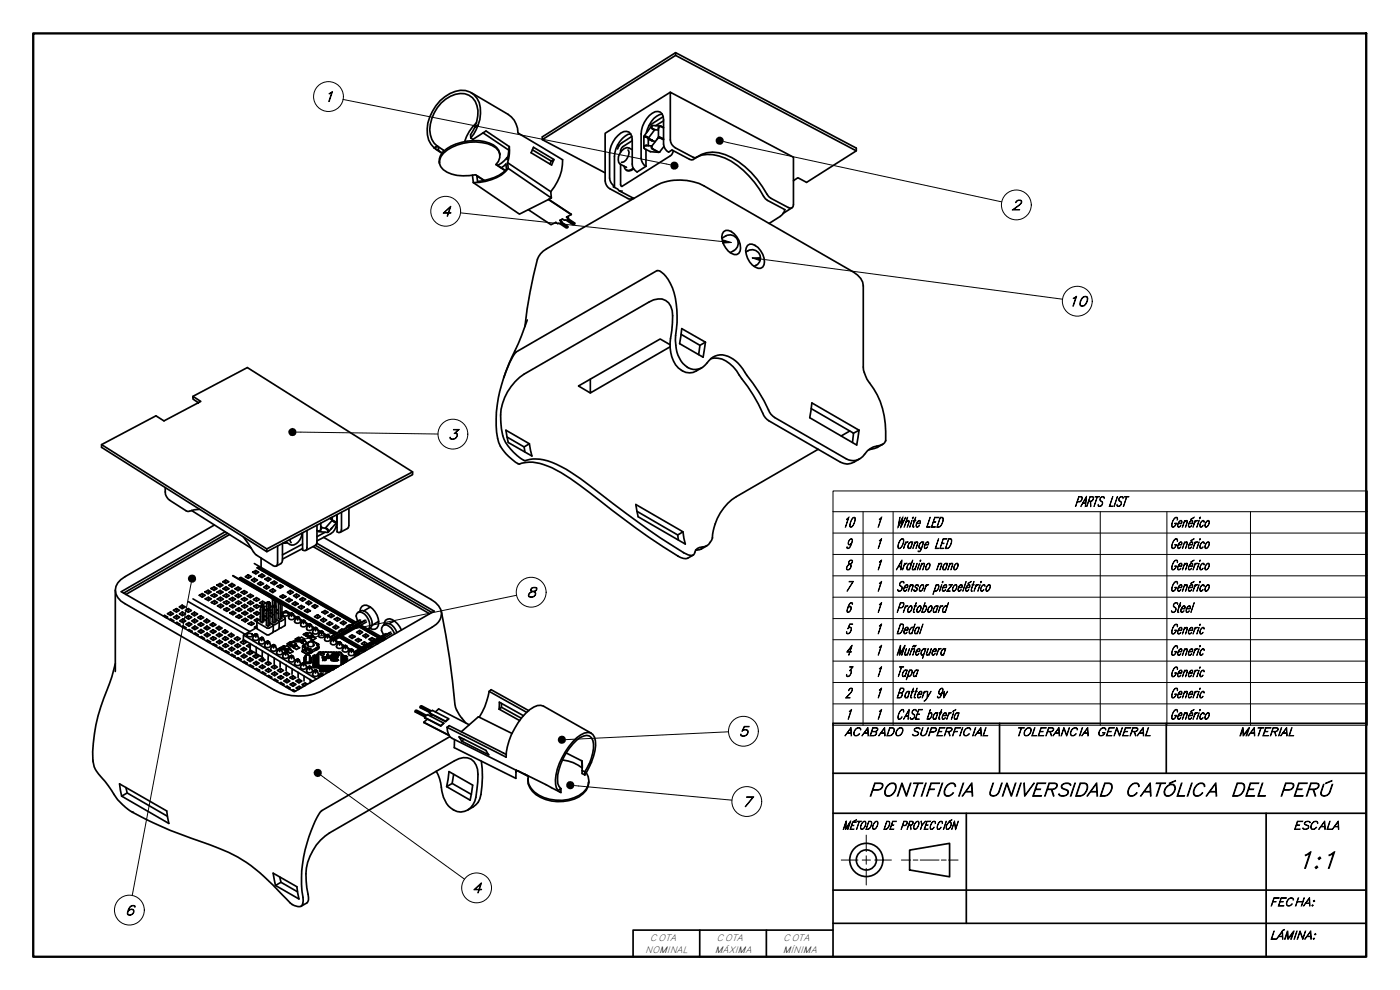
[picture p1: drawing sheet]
<svg xmlns="http://www.w3.org/2000/svg" width="420mm" height="297mm" viewBox="0 0 420 297" stroke-linecap="round" stroke-linejoin="round" font-family="sans-serif">
<defs><g id="words">
<text font-size="7" x="389.1" y="260.5">1:1</text>
<g font-size="5.6">
<text x="260.5" y="238.9">PONTIFICIA UNIVERSIDAD CATÓLICA</text>
<text x="369.3" y="238.9">DEL PERÚ</text>
</g>
<g font-size="4.2">
<text x="97.2" y="30.5">1</text>
<text x="132.4" y="64.9">4</text>
<text x="303.5" y="63">2</text>
<text x="320.5" y="91.9">10</text>
<text x="134.4" y="131.8">3</text>
<text x="322.5" y="151.9">PARTS LIST</text>
<text x="252.8" y="158.2">10</text>
<text x="262.6" y="158.2">1</text>
<text x="268.9" y="158.2">White LED</text>
<text x="351.1" y="158.2">Genérico</text>
<text x="253.6" y="164.6">9</text>
<text x="262.6" y="164.6">1</text>
<text x="268.9" y="164.6">Orange LED</text>
<text x="351.1" y="164.6">Genérico</text>
<text x="253.6" y="171">8</text>
<text x="262.6" y="171">1</text>
<text x="268.9" y="171">Arduino nano</text>
<text x="351.1" y="171">Genérico</text>
<text x="158" y="179.2">8</text>
<text x="253.6" y="177.4">7</text>
<text x="262.6" y="177.4">1</text>
<text x="268.9" y="177.4">Sensor piezoelétrico</text>
<text x="351.1" y="177.4">Genérico</text>
<text x="253.6" y="183.8">6</text>
<text x="262.6" y="183.8">1</text>
<text x="268.9" y="183.8">Protoboard</text>
<text x="351.1" y="183.8">Steel</text>
<text x="253.6" y="190.2">5</text>
<text x="262.6" y="190.2">1</text>
<text x="268.9" y="190.2">Dedal</text>
<text x="351.1" y="190.2">Generic</text>
<text x="253.6" y="196.6">4</text>
<text x="262.6" y="196.6">1</text>
<text x="268.9" y="196.6">Muñequera</text>
<text x="351.1" y="196.6">Generic</text>
<text x="253.6" y="203">3</text>
<text x="262.6" y="203">1</text>
<text x="268.9" y="203">Tapa</text>
<text x="351.1" y="203.1">Generic</text>
<text x="253.6" y="209.4">2</text>
<text x="262.6" y="209.4">1</text>
<text x="268.9" y="209.4">Battery 9v</text>
<text x="351.1" y="209.4">Generic</text>
<text x="253.6" y="215.8">1</text>
<text x="262.6" y="215.8">1</text>
<text x="268.9" y="215.8">CASE batería</text>
<text x="351.1" y="215.8">Genérico</text>
<text x="221.7" y="220.9">5</text>
<text x="222.7" y="242">7</text>
<text x="141.6" y="267.9">4</text>
<text x="37.4" y="274.6">6</text>
</g>
<g font-size="3.5">
<text x="253.5" y="220.8">ACABADO</text>
<text x="273.3" y="220.8">SUPERFICIAL</text>
<text x="304.8" y="220.8">TOLERANCIA</text>
<text x="329.1" y="220.8">GENERAL</text>
<text x="371.7" y="220.8">MATERIAL</text>
<text x="252.8" y="248.8">MÉTODO DE PROYECCIÓN</text>
<text x="388.1" y="248.8">ESCALA</text>
<text x="381.1" y="271.8">FECHA:</text>
<text x="381.1" y="281.8">LÁMINA:</text>
</g>
<g font-size="2.8">
<text x="193.6" y="285.9">NOMINAL</text>
<text x="195.1" y="282.2">COTA</text>
<text x="214.6" y="285.9">MÁXIMA</text>
<text x="215.1" y="282.2">COTA</text>
<text x="234.9" y="285.9">MÍNIMA</text>
<text x="235.1" y="282.2">COTA</text>
</g>
</g></defs>
<!-- layer: Visible (ISO) -->
<g fill="none" stroke="#000" stroke-width=".51">
<path d="M202.8 15.8v.8l54.2 28.7M202.8 16.6l-40 25.3M141.4 27.8l11.1 6.5a6.4 6.4 0 0 1 2.9 5.6l13.4 8a14.2 14.2 0 0 1-3.5 9.6M142.5 38.1l.9-.5zM142.5 38.2l-1.3 2.2 .1 1M142.5 38.1a7.9 7.9 0 0 0-.7-8.8 6.2 6.2 0 0 0-8.1 .5 11.7 11.7 0 0 0-4.5 10.6l.4 1.4 .7 1.2 1 .9M143 36.8a12.9 12.9 0 0 0-3.6 5.7M143.4 37.6l-1.2 2.6-.9 1.2M143.4 37.6a8.4 8.4 0 0 0-1.2-9.2 6.7 6.7 0 0 0-8.7 .6 12.4 12.4 0 0 0-4.8 13l.6 1.3 1 1.1M145 39.9l7.7 5.2M194.5 39.2l-.4 .3M195.5 37.8l-2.2 3"/>
<path d="M195.6 37.8l-.1 .4 .1 .3 .8 .5M196.4 38.8l-1.7 2.5-1.2-.4 .4 .2M198.2 37.8h-2.6v.3l.4 .6 1.6 .3M198.8 34.2a6.1 6.1 0 0 0-4.5 4.5l-.3 1.2M199.1 35l-4.4 2.8M199.1 38.3l-.7-.3-.7 .2-.1 2.9-.4 .7M199.1 38.3l-1-.5-.4 .2-.1 .7M199.1 36.2l-2.3 1.5M201.2 27.7l36.9 19.5-.1 14.8-.8 .5-.6-.2-5.9-3.3a27.3 27.3 0 0 0-13-12.6 9.3 9.3 0 0 0-9.1 1l-5.9-3a2.94 2.94 0 0 1-1.5-2.4zM201.2 27.7l-19.6 12.3v14.3a2.94 2.94 0 0 0 1.5 2.4l5.4 2.9 .6 .1 1-.2M130.3 44.4l1.3 .8M130.7 44.7l2 1.3"/>
<path d="M131.3 43.9l-1 .5M131.5 44l-.2-.1-1 .5M133.1 45.5v-.4l-1.6-1.1 .1 1.2 1.1 .7M133.1 45.1l.2 .2M141.3 41.4l.6 .4 4-2.5 6.9 4.7M141.8 52.6l.2 2.2M142 54.8l13.9 9.4 9.6-4.8M143.1 52.8h.2M143.1 52.8l2.2 1.4M148.9 49.3l2.8 1.9M150.1 46.4l-.1-.1a3.7 3.7 0 0 0-3.2-3.4 14.5 14.5 0 0 0-13.8 2.7 3.7 3.7 0 0 0-1.1 3.3M150.4 50.3l1.4-1.1 .2 1.6a14 14 0 0 1-8.7 3.7l-.2-1.7"/>
<path d="M151.6 51.2l-2.8-1.8a3.3 3.3 0 0 0-1.1-5.7 14.2 14.2 0 0 0-14.6 2.3 3.3 3.3 0 0 0 1.1 5.7 12.8 12.8 0 0 0 8.5 .7l2.7 1.8M152.1 47.3l-1.6 1.6-1.1 .7M152.1 47.3l.2 .1M152.3 48.8l13 8.7M152.3 48.8l.2 1.7M152.5 50.5a12.7 12.7 0 0 1-10.5 4.3M152.5 50.5l13 8.9-.2-1.9M152.7 45.1l-.5 2.8-.1-.6M152.8 44a11.8 11.8 0 0 1-.5 4.8M152.8 44l-.1 1.1M159.8 44.9l5.6 3.4M164.7 59.8l6.7 4.6-6.8-4.5"/>
<path d="M165.4 48.3l-.4 .9M166.2 47.9l-6.1-3.7-.7 1.6 6.1 3.7 .7-1.6-.8 .4M181.6 51.9l-18.8-10v-.8l40-25.3 54.2 28.6v.9l-14.9 9.4-2.6-1.4-1.4 .9M184.4 55.9l-.3 .2 1.3 .7M185.4 43.5l.4 .2M185.5 56.9l4.7 2.6M187.3 49.8l.2 .8 .5 .4 .6 .2 .7-.2 .8-.5M188.5 45a2.74 2.74 0 0 1-2 3.7M189.3 40.2a5.4 5.4 0 0 0-3.9 3.3l-.6 1.1-.4 2.3v9M189.6 40.9l-2.8 1.9a3.2 3.2 0 0 0-1.4 1.9M189.7 42.2l-2.8 1.8a1.86 1.86 0 0 0-.7 1.6M189.7 44.9a2.07 2.07 0 0 0-3.1 .4 2.78 2.78 0 0 0-.4 4l1.8 .9"/>
<path d="M190.2 50.7a1.7 1.7 0 0 1-2.2 .3M193.5 41l-.2-.2 1.4 .5M193.9 49.9l-2.7 1.7a2.7 2.7 0 0 1-1.5-2.4v-7.4a2.05 2.05 0 0 0-1-2.2 2.05 2.05 0 0 0-2.4 .3 8.2 8.2 0 0 0-3.4 6.3v7.3a3.1 3.1 0 0 0 1.5 2.4M193.9 44.8v5.1M194.2 43.7l-.8 .1-.1 .6M194.6 41.6l.9 .5M194.6 41.5l-1.4-.5v3.2M194.6 41.7l2.1 .8M194.6 41.5l1.2 .7M194.6 41.5v2.2M195.5 43.9l.1-.1 .1 .6 .3 .3 1.9 .9h-.4l-1.7-.8-.3-.6zM197.8 41.3l-.2-.2 1.5 .6"/>
<path d="M198.2 41.4l-.3-.2 1.2 .6M198.5 41.4v.2M199.1 41.9l-1.4-.6-2.1 2.5-2-.1-.3 .7a5.3 5.3 0 0 0 4.4 1.3M199.3 43.9l-1.4 1.7M202.1 45.2l-.3 .8-.6 .7-14.6 9.2-.4-.5v-6.1M209 47.2l-1.4 .8-5.9-3-1 .6a2.94 2.94 0 0 1-1.6-2.4v-7.3a2.01 2.01 0 0 0-.9-2.3 2.01 2.01 0 0 0-2.4 .4 8.2 8.2 0 0 0-3.4 6.2v7.3a3.1 3.1 0 0 0 1.5 2.4M209.2 47.1a10.9 10.9 0 0 1 10.3 1.3 30.4 30.4 0 0 1 10.2 11.2l5.9 3.3-.2 .1M158.6 62.9l6.8 4.5 1.4-.7 .6 .4 .3-.2 2.2 1.5h.4l.1-.3-2.1-1.4 .3-.2M168.4 66.6l2 1.3v.2M170.4 65.6l2.1 1.3v.3M170.6 65.5l-.4 .2 2.3 1.5-.2 .2h-.3l-2.3-1.4-.3 .1-.6-.4-.8 .5 .6 .3-.5-.5M171.4 64.4l-1.4 .7 .6 .4-.4-.4"/>
<path d="M217.2 69.5a2.29 2.29 0 0 1 3.1 .7 4.9 4.9 0 0 1 1.4 5.8 2.29 2.29 0 0 1-3.1-.6 5.9 5.9 0 0 1-1.8-5.2zM217.8 70.8a2.51 2.51 0 0 1 3.4 .9 2.51 2.51 0 0 1-.9 3.5l-1.2 .6M217.8 70.8l-1.1 .7M223.8 75.6a2.55 2.55 0 0 1 3.9 .2 2.55 2.55 0 0 1-.7 3.8M224.3 73.6a2.29 2.29 0 0 1 3.2 .7 4.9 4.9 0 0 1 1.4 5.8 2.29 2.29 0 0 1-3.2-.6 5.9 5.9 0 0 1-1.7-5.2zM226.9 79.6l-.6 .3M234.9 64.1h.1M235.5 63.3l-.6 .9-.8 .7-3.3 2.1M237.7 62.3l-2.6 1.7M157.5 98a117.9 117.9 0 0 1 4.2-21.1l1.3-1.5 1-.7 32.9-19a15.5 15.5 0 0 1 14.4 .1l44.9 25.8a5.1 5.1 0 0 1 2.9 4.2v24.4v.8l1.1 2.7a24.8 24.8 0 0 1 5.5 18.7 2.65 2.65 0 0 1-2.5 1.4 6 6 0 0 0-4.2 3.2 4.1 4.1 0 0 1-5.1 .7l-21.4-12.4a4.5 4.5 0 0 1-1.9-2.3 55.3 55.3 0 0 0-7.1-11.3 8.9 8.9 0 0 0-7.4-5.2 5.1 5.1 0 0 0-3.9 2.5 4.4 4.4 0 0 1-7.3 0 11.9 11.9 0 0 1-1.9-10.3 24.5 24.5 0 0 0-2.5-14.8l-1.3-1.7a2.29 2.29 0 0 0-2-1l-42.3 24.4a36.4 36.4 0 0 0-5.7 15.9l-.2 2.1a20.5 20.5 0 0 0 1.2 10.3 14.4 14.4 0 0 0 5.7 5.3 11 11 0 0 1 8.6 .7l1.2 .5a79.6 79.6 0 0 1 14.5 10 197.4 197.4 0 0 0 24.1 16.9l1.6 .3 2.1-1.1M158.2 96a98.8 98.8 0 0 1-5.5 13.3l-1.5 4M204.6 98.6l7.1 4.1-.7 4.5-7-4.1z"/>
<path d="M57.9 118.9l16.3-8.6 49.6 31.3-43.7 23.1-49.6-31.3M201.1 104.1l-23.9 13.8v-4.1M201.1 103.4l-3-1.7-24.5 14.1 3.6 2.1M204.4 100.3l5.7 3.3-.4 2.8M210.6 110.3a5 5 0 0 1-5.7 1 8.7 8.7 0 0 1-3.8-8.4l.1-1.3a30.2 30.2 0 0 0 .5-8.4 4 4 0 0 0-5.5-3.2l-38.9 22.3a16 16 0 0 0-6.8 16.4 12.9 12.9 0 0 0 6.7 9.4l.2 .1a13 13 0 0 1 11 1.8l5.9 3.7a312.2 312.2 0 0 0 31.6 22.5l.6 .3a1.26 1.26 0 0 0 2-.8 2.15 2.15 0 0 1 2.3-1.6 3.7 3.7 0 0 0 3.1-3.8 16 16 0 0 1 7.1-11.3l24.6-14.2M211.7 102.7l-1.6 .9M213.3 107.6a8 8 0 0 1 8.6 5 61.1 61.1 0 0 1 7.8 12.7l1 .9 21.5 12.5a3.9 3.9 0 0 0 4.1 0l1.7-1M59.6 120.8l-1.7-1.1v-.8l2.4 1.5-11.1 5.9-2.4-1.5-16.3 8.6v.8l49.6 31.3v-.8M152.1 131.1l5.2 3 1.6-1-7.1-4 .7 3.7 7.1 4-.7-3.7M157.3 134.1l.2 1.5M243.5 122.6l12.7 7.4-.4 2.8M243.6 120.9l14.2 8.2-.7 4.4-14.1-8.2z"/>
<path d="M255 129.3l-2.5 1.5M257.8 129.1l-1.6 .9M264.9 133.3a9.4 9.4 0 0 1-4.2 1.7M49.6 146.3a3.6 3.6 0 0 0 1.3 3.8l5.5 3.4 1.9-.5 1.6-.2M57.5 153.1l17.9 11.4M64.3 157.5l-26.8 15.5a4.6 4.6 0 0 0-2.7 5.2l1.5 2.1 1.2 .9 44.9 25.9a15.5 15.5 0 0 0 14.3 .1l33-19a4.3 4.3 0 0 0 1-7.4l-33.6-19.6M67.6 159.6l-31.2 17.9 51.9 30.1 42-24.2-35.2-20.4M92.1 159.2v5.6l-.8 .4-.5-.2v-5.1M95.1 157.6v5.1l-.4 .9M96.3 158.3l1.3 .2a1.15 1.15 0 0 1 .8 1.2l-2.8-.2M96.3 158.6a.64 .64 0 0 1-.8 .8l-.4-.2M96.3 157l-.2 2.1-.3 .3-.7-.3"/>
<path d="M96.3 158l.1 .3M96.3 158l.3 .4M96.3 158h.1M97.6 159.7l-2.5 1.3M97.7 158.4l.8 .5 .1 .4-.2 .4M98.3 158.9l.1 .4M99.1 155.5l.6 .4-.6-.3M99.3 155.4l.4 .3M99.6 156.2l1.4 .5-.2-.1M99.6 158.4l-.3 .4M100.6 156.5l.2 .1-1.2-.4-1.9 2.3M100.8 158.1l.4 .2"/>
<path d="M101 156.8a3.5 3.5 0 0 1-1.7 3.3l-4.2 2.2M101 156.6h.1M101 156.8l-2.4 2.8M101.1 154.5v2h-.5l-.9-.5v-.8M102.5 153.7v5.1l-.4 .9-.4 .1-.5-.2v-5.2M104.7 152.5l-.1 5.7-2.6 1.6M123.8 141.6v.8l-43.7 23.1M191.1 153.4l12.3 7.1 1.6-.9-14.2-8.2 .7 3.7 14.2 8.1-.7-3.6M34.6 177.1v24.4M57.9 179.7l17 9.8M59.8 178.6l.9-.5 .9 .5-.9 .6zM60.7 178.1v1.1"/>
<path d="M61.5 177.6l1-.5 .9 .5-.9 .6zM61.6 179.7l.9-.5 .9 .5-.9 .5zM62.5 177.1v1.1M62.5 179.2v1M63.3 176.6l1-.5 .9 .5-.9 .6zM63.4 178.7l.9-.5 .9 .5-.9 .5zM64.3 176.1v1.1M64.3 178.2v1M65.1 175.6l.9-.5 .9 .5-.9 .5zM65.2 177.7l.9-.5 .9 .5-.9 .5zM65.2 179.8l1-.6 .9 .6-.9 .5zM66 175.1v1"/>
<path d="M66.1 177.2v1M66.2 179.2v1.1M66.9 174.5l.9-.5 .9 .5-.9 .6zM66.9 176.6l.9-.5 1 .5-1 .6zM67 178.7l.9-.5 .9 .5-.9 .5zM67.8 174v1.1M67.8 176.1v1.1M67.9 178.2v1M68.3 160l-31.2 18M68.7 175.6l.9-.5 .9 .5-.9 .5zM68.8 177.7l.9-.5 .9 .5-.9 .5zM68.8 179.8l1-.6 .9 .6-.9 .5z"/>
<path d="M68.9 160.4l-31.1 18M69.6 175.1v1M69.7 177.2v1M69.8 179.2v1.1M69.8 172.8l12.1 7M69.9 172.7l12.1 7M70.5 176.6l.9-.5 1 .5-1 .6zM70.6 178.7l.9-.5 1 .5-1 .6zM71.4 176.1v1.1M71.5 178.2v1.1M72.4 177.7l.9-.5 .9 .5-.9 .6zM72.5 179.8l.8-.5 1 .5-1 .5z"/>
<path d="M73 161.1l3.5 5.1 6 3.7 .4-.1 .4-.9v-5.1M73.3 177.2v1.1M73.3 179.3v1M73.6 173l.9-.5 .9 .5-.9 .5zM74.2 178.8l.9-.5 1 .5-1 .5zM74.5 172.5v1M75.1 178.3v1M75.4 174l.9-.5 1 .5-1 .6zM75.8 171.7l1-.5 .9 .5-.9 .5zM76.1 179.9l.9-.6 .9 .6-.9 .5zM76.3 169.1l30.5 17.6M76.3 173.5v1.1"/>
<path d="M76.8 171.2v1M77 179.3v1.1M77.2 170.4l28.8 16.7-28.8-16.7 .3-.2 28.9 16.7M77.3 175.1l.9-.5 .9 .5-.9 .5zM77.7 172.8l.9-.6 .9 .6-.9 .5zM78.2 174.6v1M78.4 167.4v2.8M78.6 172.2v1.1M79.1 176.2l.9-.6 .9 .6-.9 .5zM79.5 173.8l1-.5 .8 .5-.8 .6zM80 175.6v1.1M80.5 173.3v1.1"/>
<path d="M80.9 177.2l1-.5 .8 .5-.8 .6zM81.3 174.9l1-.5 .9 .5-.9 .5zM81.9 176.7v1.1M82.2 179.6l-.4 .2 .6-.3 .5 .3-.5-.2M82.2 179.6h.2zM82.3 174.4v1M82.4 179.6v.5l-.6-.3-.1 4.7M83.2 175.9l.9-.5 .9 .5-.9 .6zM83.9 179l1-.5 .9 .5-.9 .5zM84.1 175.4v1.1M84.8 163.1l-.2 5.6-1.7 1.1M84.9 178.5v1"/>
<path d="M86.2 162.9h-1.2M86.2 177.7l.9-.5 1 .5-1 .5zM86.7 179.5v1.1M87.1 161.8l.3 1M87.1 177.2v1M88.1 178.7l.9-.5 .9 .5-.9 .6zM89 178.2v1.1M89.9 179.8l.9-.5 1 .5-1 .5zM90.6 160a3.7 3.7 0 0 1-3 3.6l-1.9-1.1M90.8 179.3v1M90.8 163.2l-6 3.3M90.8 164.6l-6 3.2"/>
<path d="M94 164l34.9 20.1M94.7 163.6l-2.9 1.5M94.7 163.6l34.9 20.2M203.4 160.5l.2 1.5M212.2 163.8a5.3 5.3 0 0 1-3 1.2l-.4 .1M34.6 199.1a89.8 89.8 0 0 1-4.4 13 45.7 45.7 0 0 0-2.3 16.4 10 10 0 0 0 3.7 6l1.8 2.5a18 18 0 0 0 8.5 7.8 127.6 127.6 0 0 0 21.3 8.7 45.7 45.7 0 0 1 20 13.4l3.9 4a3.3 3.3 0 0 0 3.5 .9 3.4 3.4 0 0 0 .3-2.6 39.6 39.6 0 0 1 5.2-25.5l.4-.4 38.5-22.3M49 184.8l.4-.2 .9 .6-.4 .2M49.4 184.6v.5M50.2 184.1l1-.5 .9 .5-.9 .5zM50.9 185.9l.3-.2 .9 .5-.3 .2M51.2 183.6v1M51.2 185.7v.4"/>
<path d="M52 183.1l1-.5 .8 .5-.8 .5zM52.1 185.2l.9-.6 .9 .6-.9 .5zM52.7 187l.4-.3 .9 .6-.4 .2M53 182.6v1M53 184.6v1.1M53.1 186.7v.5M53.8 182.1l.9-.5 .9 .5-.9 .5zM53.8 184.2l.9-.6 1 .6-1 .5zM53.9 186.3l1-.6 .9 .6-.9 .5zM54.5 188l.4-.2 .9 .5-.4 .3M54.7 181.6v1M54.7 183.6v1.1"/>
<path d="M54.9 185.7v1.1M54.9 187.8v.5M55.6 183.2l.9-.6 1 .6-1 .5zM55.7 185.2l.9-.5 .9 .5-.9 .6zM55.8 187.3l.9-.5 .9 .5-.9 .6zM56.4 189.1l.4-.2 .9 .5-.4 .2M56.5 180.5l17 9.8M56.5 182.6v1.1M56.6 184.7v1.1M56.7 186.8v1.1M56.8 188.9v.4M57.5 184.2l.9-.5 .9 .5-.9 .6z"/>
<path d="M57.5 186.3l.9-.5 1 .5-1 .6zM57.6 188.4l.9-.5 .9 .5-.9 .5zM58.2 190.2l.4-.3 .9 .6-.4 .2M58.4 183.7v1.1M58.4 185.8v1.1M58.5 187.9v1M58.6 189.9v.5M59.3 185.3l.9-.5 1 .5-1 .5zM59.4 187.4l.9-.5 .9 .5-.9 .5zM59.4 189.5l.9-.6 1 .6-1 .5zM60.1 191.2l.4-.2 .8 .6-.3 .2M60.2 184.8v1"/>
<path d="M60.3 186.9v1M60.3 188.9v1.1M60.5 191v.4M61.2 186.4l.8-.6 1 .6-1 .5zM61.2 188.5l.9-.6 1 .6-1 .5zM61.3 190.5l.9-.5 .9 .5-.9 .6zM61.9 192.3l.3-.2 1 .5-.4 .2M62 185.8v1.1M62.1 187.9v1.1M62.2 190v1.1M62.2 192.1v.4M63 187.4l.9-.5 .9 .5-.9 .5z"/>
<path d="M63.1 189.5l.8-.5 1 .5-1 .5zM63.1 191.6l.9-.5 1 .5-1 .5zM63.4 180.8l1-.6 .9 .6-.9 .5zM63.8 193.3l.3-.1 .9 .5-.4 .2M63.9 186.9v1M63.9 189v1M64 191.1v1M64.1 193.2v.3M64.4 180.2v1.1M64.8 188.5l.9-.6 1 .6-1 .5zM64.9 190.5l.9-.5 .9 .5-.9 .6zM65 192.6l.8-.5 1 .5-1 .6z"/>
<path d="M65.3 181.8l.9-.5 .9 .5-.9 .6zM65.5 194.4l.4-.2 1 .5-.4 .2M65.7 187.9v1.1M65.8 190v1.1M65.8 192.1v1.1M65.9 194.2v.4M66.2 181.3v1.1M66.7 189.5l.9-.5 .9 .5-.9 .5zM66.7 191.6l.9-.5 1 .5-1 .5zM66.8 193.7l.9-.5 .9 .5-.9 .5zM67.1 180.8l.9-.5 .9 .5-.9 .5zM67.1 182.9l1-.5 .9 .5-.9 .5z"/>
<path d="M67.4 195.4l.4-.2 .9 .6-.4 .2M67.6 189v1M67.6 191.1v1M67.7 193.2v1M67.8 195.2v.5M68 180.3v1M68.1 182.4v1M68.5 190.6l.9-.6 .9 .6-.9 .5zM68.6 192.7l.9-.6 .9 .6-.9 .5zM68.6 194.7l.9-.5 1 .5-1 .6zM68.9 181.8l.9-.5 .9 .5-.9 .6zM69 183.9l.9-.5 .9 .5-.9 .6z"/>
<path d="M69.2 196.5l.4-.2 .9 .5-.3 .3M69.4 190v1.1M69.5 192.1v1.1M69.5 194.2v1.1M69.6 196.3v.5M69.8 181.3v1.1M69.9 183.4v1.1M70.3 191.6l.9-.5 .9 .5-.9 .6zM70.4 193.7l.9-.5 1 .5-1 .6zM70.5 195.8l.9-.5 .9 .5-.9 .5zM70.7 180.8l.9-.5 .9 .5-.9 .5zM70.7 182.9l1-.5 .9 .5-.9 .5z"/>
<path d="M70.8 185l1-.5 .8 .5-.8 .5zM71.1 197.6l.3-.3 1 .6-.4 .2M71.2 191.1v1.1M71.3 193.2v1.1M71.4 195.3v1M71.4 197.3v.5M71.6 180.3v1M71.7 182.4v1M71.8 184.5v1M72.1 192.7l1-.5 .9 .5-.9 .6zM72.3 194.8l.9-.5 .8 .5-.8 .5zM72.3 196.9l.9-.6 1 .6-1 .5z"/>
<path d="M72.5 181.9l.9-.6 1 .6-1 .5zM72.6 184l.9-.6 .9 .6-.9 .5zM72.6 186l1-.5 .9 .5-.9 .6zM72.9 198.7l.4-.3 .9 .6-.3 .2M73.1 192.2v1.1M73.1 190.5l-.1 1.4 20.9 12.5M73.2 194.3v1M73.2 196.3v1.1M73.3 198.4v.5M73.4 181.3v1.1M73.5 183.4v1.1M73.6 185.5v1.1"/>
<path d="M74 195.9l1-.6 .9 .6-.9 .5zM74.2 197.9l.9-.5 .9 .5-.9 .6zM74.2 190.3a1.15 1.15 0 0 1 1.6 .2v.3a1.22 1.22 0 0 1-1.8-.2zM74.3 180.9l.9-.6 .9 .6-.9 .5zM74.4 182.9l.8-.5 1 .5-1 .6zM74.4 185l1-.5 .9 .5-.9 .6zM74.5 187.1l.9-.5 .9 .5-.9 .5zM74.7 199.7l.4-.2 1 .5-.4 .3M74.9 193.3v1M75 195.3v1.1M75.1 197.4v1.1M75.1 193.3l-1.1 .5 1.1 .4"/>
<path d="M75.1 193.1v1.8l1.8 1M75.1 199.5v.4M75.2 180.3v1.1M75.2 182.4v1.1M75.4 184.5v1.1M75.4 186.6v1M75.9 196.9l.9-.5 .9 .5-.9 .6zM76 199l.9-.5 .9 .5-.9 .6zM76.1 181.9l.9-.5 1 .5-1 .6zM76.2 184l.9-.5 .9 .5-.9 .6zM76.2 190.8l-.4 .8a1.05 1.05 0 0 0 1.9 0l-.4-.8M76.2 190.9v-.4l.6-.3 .5 .3v.4"/>
<path d="M76.6 190.3h.4zM76.6 190.3l-.4 .2 .2 .1M76.8 190.4v.4l-.2-.1M76.8 196.4v1.1M76.9 194.2v1.8l1.2 .8 .6 .2M76.9 190.7l-.1 .5M76.9 198.5v1.1M77 190.3l.3 .2-.2 .1M77 181.4v1.1M77.1 187.8l-.8 .4 .5 .3M77.1 188.3l-4 2.2 21.9 13.3M77.1 186.5l.1 2.2 3.2 1.8 1.6-.9v-2"/>
<path d="M77.1 183.5v1.1M77.2 185.6l-.9 .5 .8 .5M77.2 185.6l.7 .4M77.2 185.6v.8M77.7 198l1-.5 .9 .5-.9 .5zM77.9 180.9l.9-.5 1 .5-1 .6zM78 191.9a.83 .83 0 0 0-.2 1.1 1.11 1.11 0 0 0 1.6-.3l-.3-.8M78 191.9v-.3l.5-.4 .6 .4v.3M78.2 185v.2M78.2 182.9l-.2 .1 .2 .1M78.2 185.8l-1 .5v.4l2.9 1.7 .7 .1 1.1-.7 .1-.2-.1-.2M78.4 191.4h.3z"/>
<path d="M78.4 191.8l.1 .5M78.4 191.4l-.4 .2 .2 .1M78.5 191.5v.4l.2-.1M78.6 181.7l-.4 .2 .5-.3 .5 .3-.3-.2M78.6 181.7h.3zM78.7 197.5v1M78.7 181.7v.5l-.5-.3-.1 4.6 .6 .3 .5-.3v-4.6l-.5 .3v4.6M78.7 195.2v1.9l.4 .4M78.7 199.6v1M78.7 191.4l.4 .2-.2 .1M78.8 180.4v1.1M79.2 185.8l.7 .4"/>
<path d="M79.2 182.7l.6 .3-.6 .3M79.2 184.7l.4 .3M79.6 199.1l.9-.6 .9 .6-.9 .5zM79.8 193a.83 .83 0 0 0-.2 1.1 1.11 1.11 0 0 0 1.6-.3l-.3-.8M79.8 192.6l.2 .2M79.8 192.6v.4M79.9 183.9v.2M79.9 184.8l-.7 .4M80 181.8l-.2 .2 .2 .1M80 183l.5-.3 .6 .3-.1 4.6-.5 .3-.6-.3zM80.2 192.5l-.4 .1M80.2 192.8l.1 .5"/>
<path d="M80.3 192.6v-.3l.6 .3v.4M80.5 180.6l-.5 .2 .5-.2 .6 .3-.5-.3M80.5 180.6h.1zM80.5 182.7h.1zM80.5 182.7l-.5 .3 .5 .3v-.5M80.5 182.7v-1.5l.6-.3-.1 2.1M80.5 180.7v.5l-.5-.4-.1 4.7M80.5 192.5l-.2-.2-.5 .3M80.5 198.5v1.1M80.5 196.3v1.8M80.6 182.7l.5 .3-.6 .3v4.6M80.7 192.8l.2-.2-.4-.1-.2 .5 .2-.1"/>
<path d="M81 181.7l.5 .3-.5 .3M81 183.8l.4 .1M81 184.8l.7 .4M81 186.9l.9 .5M81.6 194l-.4 .9a1 1 0 0 0 1.8 0l-.3-.9M81.6 193.7l.2 .2M81.6 193.7v.4M81.7 182.9l-.2 .2h.2M81.7 183.7l-.7 .4M81.8 181.9l.6-.2 .5 .3-.1 4.5-.6 .4-.5-.4zM81.8 193.6l-.2 .1M82 193.9l.2 .1-.1 .4"/>
<path d="M82.2 181.7h.2zM82.2 181.7l-.4 .2 .6 .3v-.4M82.3 181.7l.1-1.6 .5-.3-.1 2.1M82.3 193.5h-.3l.2 .2M82.3 193.5l-.1-.1-.6 .3M82.3 193.5l.4 .2v.4M82.3 197.4v1.8M82.4 199.6v1M82.4 181.7l.5 .3M82.5 193.9l.2-.2-.4-.2v.5M82.8 185.9l.9 .5M82.8 183.8l.8 .3"/>
<path d="M82.9 182.7l.5 .4-.6 .3M82.9 182l-.5 .2-.2 4.7M82.9 180.2l.9 .6M82.9 180.3l.9 .5M83.4 194.8l.2 .1M83.6 180.9l.5-.3 .5 .3v4.6l-.5 .4-.6-.4zM83.6 184l-.2 .1M83.7 186.4v.3l-1.2 .7h-.6M83.8 194.6l-.4 .2M83.8 195l.1 .5M83.8 186.5v2.1a2.11 2.11 0 0 1-1.8 .9M83.9 194.7l-.1-.1 .1-.1 .6 .3 .3 1.1a1.05 1.05 0 0 1-1.8 0l.4-1.1"/>
<path d="M84 180.6h.3zM84 180.6l-.4 .3 .5 .3v-.5M84.1 198.5v1.7M84.1 194.6l-.2-.1-.5 .3M84.3 180.6l.3 .3-.5 .3v4.7M84.3 194.9l.2-.1-.4-.2-.2 .5 .2-.1M84.3 194.3l.8 .6M84.6 184.8l1 .7-1.2 .9h-.7M84.6 183.8h.2M84.6 183.9l1.2-.7 1.4 .9M84.6 181.3l15.7 9.1M84.6 181.2l15.8 9.2"/>
<path d="M84.9 184.1a1.22 1.22 0 0 1 1.7 .2 .89 .89 0 0 1-.9 .5 .89 .89 0 0 1-.8-.7zM84.9 194.5l1.5 .8v.2l-1.2-.6zM85.2 196.2a.83 .83 0 0 0-.2 1.1 1.11 1.11 0 0 0 1.6-.3l-.4-.8M85.2 195.9l.1 .1M85.2 195.9v.4M85.2 194.4l-.3 .1M85.2 194.2l.9 .5M85.3 193.9l-.2-.1-.9 .5M85.5 195.7l-.3 .2M85.5 196.1l.2 .5M85.6 185.5v2.1a2.28 2.28 0 0 1-1.8 .9M85.6 194l-.8 .1"/>
<path d="M85.7 195.8l-.2-.1 .2-.1 .5 .3v.4M85.8 180.1l.9-.6 .9 .6-.9 .5zM85.9 195.7l-.2-.1-.5 .3M85.9 199.6v1.6M86.1 196l.1-.1-.3-.2-.2 .5 .2-.1M86.1 195.4a.93 .93 0 0 0 .9 .6 .93 .93 0 0 0 .8-.6M86.2 193.2l.9 .5M86.5 195.2l-.1 .3M86.5 195.2l-.1 .1M86.7 194.9l-.2 .3M86.7 194.9l.7 .2M86.9 193.3l1.4 .9v.2l-1.2-.7z"/>
<path d="M86.9 194.3l-.8-.6-.9 .5v.4l1 .6 .8-.5-.1-.4-.8 .4 .1 .5M87 184.6a.76 .76 0 0 0-.2 1.1 1.06 1.06 0 0 0 1.6-.3l-.3-.8 .9 .6M87 197.3a.76 .76 0 0 0-.2 1.1 .9 .9 0 0 0 1 .2 .9 .9 0 0 0 .5-.9l-.2-.4M87 194.7l.2 .3M87 197l.2 .1M87 195.9v.1M87 197v.3M87.1 192.6v.1M87.1 193.3h-.2M87.2 193.2l.8 .5M87.2 195.1l.7 .3M87.2 194.8l-.1 .1"/>
<path d="M87.3 192.8l-.2-.2-.9 .6M87.4 184.1h.3zM87.4 184l.7 .3v.3M87.4 184.1l-.4 .2 .2 .1M87.4 196.8l-.4 .2M87.4 197.2l.1 .5M87.4 184l-.4 .3v.3M87.5 196.9v-.3l.6 .4v.3M87.5 183.9h.1M87.6 184.2l-.2 .3M87.6 192.9l-.8 .1M87.6 181.2l1-.6 .9 .6-.9 .5z"/>
<path d="M87.7 196.8l-.2-.2-.5 .4M87.7 184.5l-.2 .1v.4M87.7 184.1l.4 .2-.2 .1M87.9 197.1l.2-.1-.4-.2-.2 .5 .2-.1M88.1 194.4l.9 .5 .9-.5M88.1 194.3v.1M88.5 194.1l-.2 .3M88.5 194.1l-.2 .1M88.6 180.6v1.1M88.6 193.8l.7 .2M88.6 193.8l-.1 .3M88.8 185.3l.5-.3 .6 .3 .3 1.2a1.05 1.05 0 0 1-1.8 0z"/>
<path d="M88.8 198.4l-.4 .8a1.05 1.05 0 0 0 1.8 0l-.3-.7M88.8 198l.2 .2M88.8 198v.4M88.9 193.2l-.9-.6-.8 .6-.1 .3 1 .6 .9-.5-.1-.4-.9 .5 .1 .4M89 193.6l.2 .3M89 194.8v.1M89.2 185.2h.3zM89.2 185.5l.1 .5M89.2 197.9l-.4 .1M89.2 198.2l.1 .5M89.2 185.2l-.4 .1 .2 .2M89.2 193.7l-.2 .1"/>
<path d="M89.2 193.9l.7 .5M89.3 198l-.1-.1 .1-.2 .6 .3v.4M89.3 191.9l1.4 .9v.2l-1.2-.7zM89.3 185.3l.2 .3M89.5 182.2l.9-.5 .9 .5-.9 .5zM89.5 197.9l-.2-.2-.5 .3M89.5 185.2l.4 .1-.2 .2M89.6 191.9h-.3M89.7 198.2l.2-.2-.4-.1-.2 .5 .2-.2M89.7 191.7l.8 .5M89.8 191.4l-.3-.2-.9 .6 .9 .5M89.8 194.3l.1 .1"/>
<path d="M89.9 185.7l1 .5M89.9 198.4v.1M90.1 191.5l-.9 .1M90.4 181.7v1M90.6 192.9l.8 .5M90.6 186.7a.83 .83 0 0 0-.2 1.2 1.11 1.11 0 0 0 1.6-.3l-.4-.9 1 .6M90.6 199.4a.83 .83 0 0 0-.2 1.2 1.11 1.11 0 0 0 1.6-.3l-.4-.9M90.6 199.1l.1 .1M90.6 186.4v.4M90.6 199.1v.4M90.6 186.4l.1 .1M90.8 193.9l.7 .4v.5l.6 .3v-.5l.7 .5v1.1l-1.4-1-.6-.1z"/>
<path d="M90.8 193.9h.1M90.9 193.7l.3 .4h.4M90.9 198.9l-.3 .2M90.9 199.3l.2 .5M90.9 186.6l.2 .5M90.9 186.2l-.3 .2M90.9 192.7l-.2 .3M90.9 192.7l-.2 .1M91.1 195.2l-.5 .2 1.5 .9 .4-.2-.4 .2-1.5-.9M91.1 190.4l.9 .5M91.1 192.4l.7 .1M91.1 199.1l-.2-.2 .2-.1 .5 .3v.4"/>
<path d="M91.1 186.4l-.2-.2 .2-.1 .5 .3v.4M91.1 192.4l-.2 .3M91.2 193.6l-.3 .1 .9 .3-.3 .8 .6 .3v-.5M91.2 190.3l-.1 .1M91.2 194v.1M91.3 183.2l1-.5 .9 .5-.9 .6zM91.3 198.9l-.2-.1-.5 .3M91.3 186.2l-.2-.1-.5 .3M91.3 198.4v.4h2M91.3 197.8v.4h.3M91.3 197.3v.3h.3M91.3 197.2v.1"/>
<path d="M91.3 198.2h.1M91.3 198.7v.1M91.4 192.1l.2 .4M91.4 191.7l-.9-.5-.8 .5-.1 .4 1 .5 .8-.5v-.4l-.9 .5 .1 .4M91.4 193.9v.1M91.5 199.2l.1-.1-.3-.2-.2 .5 .2-.1M91.5 186.5l.1-.1-.3-.2-.2 .5h.2M91.6 198.4v.1M91.6 198.4v.3M91.6 197.6v-.8v2.3v-.4M91.6 197.6v.6M91.6 198.2v.2"/>
<path d="M91.6 198.4h-.3v.3h.3M91.6 197.8h-.3v.4h.3M91.6 196.8h.2M91.6 192.3l-.1 .1M91.7 197.2h-.4v.4h.3M91.7 197.8h-.1M91.7 198.4l-.1 .1M91.7 192.5l.6 .4M91.8 180.9l.8-.6 1 .6-1 .5zM91.8 190.5l1.4 .9v.2l-1.2-.7zM91.8 196.5l1.1 .1-.1 2.1-1-.1zM92.1 194.6h.4"/>
<path d="M92.1 194.6l.2-.2 .3 .1-.2 .1M92.1 190.4l-.3 .1M92.1 190.3l.9 .5M92.2 190l-.3-.1-.8 .5M92.3 182.7v1.1M92.3 193.7l.1-.8a1.07 1.07 0 0 1 1.7 .3v.6M92.3 193.2v.3a1.2 1.2 0 0 0 1.9 .1l-.1-.4M92.3 194.4v.1M92.3 193.3v.2M92.4 194.6l.3 .4 .5-.3M92.4 194.6l.3 .3 .5-.3M92.4 187.8a.83 .83 0 0 0-.3 1.2 1.11 1.11 0 0 0 1.7-.4l-.3-.8 .9 .6"/>
<path d="M92.4 187.5v.4M92.4 187.5l.2 .1M92.5 190.1l-.8 .1M92.6 180.3v1.1M92.7 194.9v.1M92.8 187.7l.1 .5M92.8 187.3l-.4 .2M92.9 187.4v-.2l.6 .3v.4M92.9 196.8l.1 2.3h-1.4M92.9 198.3h.1M93 191.5l.9 .6 .9-.6M93.1 198.4h.2v.4l-.3-.1"/>
<path d="M93.1 197.2h.2v.4h-.3l.3 .1M93.1 197.9h.1M93.1 187.3l-.2-.1-.5 .3M93.1 197.9h.2v.3h-.3M93.2 194.7v1.3M93.2 194.6v1.3M93.2 194.6v.1M93.2 197.9h.1M93.2 196l-.4 .2M93.2 194.8l-.4 .3M93.3 187.6l.2-.1-.4-.2-.2 .5h.2M93.3 198.2h-.3"/>
<path d="M93.3 191.3l-.1 .3M93.3 191.3l-.1 .1M93.3 197.6v.1M93.5 191l-.2 .3M93.6 191l.6 .1M93.6 181.9l.9-.5 .9 .5-.9 .6zM93.8 190.3l-.8-.5-.9 .5-.1 .4 1 .5 .9-.5-.1-.4-.8 .5v.4M93.9 190.7l.2 .4M93.9 191.9v.2M94 199.3l1.1 .1M94 199.2v.1M94 199.8l1.1 .1"/>
<path d="M94 199.7v.1M94 192.5h.1M94.1 192.3v.2M94.1 192.5l.1 .1M94.1 193.4l.1 .2M94.1 190.9l-.2 .1M94.2 188.9l-.4 .8a1 1 0 0 0 1.8 0l-.3-.7M94.2 191.1l.6 .4M94.2 188.6v.4M94.2 188.6l.2 .1M94.2 192.6l-.3-.1 .2-.2-.4-.2-2.5 1.4M94.2 192.6l.7 .3"/>
<path d="M94.4 185l.9-.5 .9 .5-.9 .5zM94.4 196.6v.4M94.4 196.6l-.4 .1v.3h1.1M94.4 197.2v.3M94.4 197.6v.3M94.4 198v.4M94.4 198.6v.3M94.4 199v.3M94.4 199.5v.3M94.4 199.9v.4M94.4 197.2l-.4 .2 1.1 .1M94.4 197.6l-.4 .1v.3h1.1"/>
<path d="M94.4 198l-.4 .4 1.1 .1M94.4 198.6l-.4 .2 1.1 .1M94.4 199.9l-.4 .1v.3h1.3l-.1-.3M94.4 199l-.4 .2M94.4 199.5l-.4 .2M94.4 188.5l-.2 .1M94.4 197.6h.1M94.4 196.6h.1M94.4 197.2h.1M94.4 198h.1M94.4 198.6h.1M94.4 199h.1"/>
<path d="M94.4 199.5h.1M94.4 199.9h.1M94.5 181.4v1.1M94.6 188.8l.1 .1v.4M94.7 191.5h.1M94.7 188.5l-.1-.1 .1-.1 .5 .3v.4M94.8 192.9l.2 .3h.6l-.5 .3 .1 1.3-.4 .2M94.8 192.9l.1 .1M94.9 188.4l-.2-.1-.5 .3M94.9 194.4l-.1 .7-1.3 .7M94.9 193h.1M94.9 194.9v-.5l-1.2 .7-.1 .7-.4 .1"/>
<path d="M94.9 193l.2 .1M95.1 188.7l.1-.1-.3-.2v.4M95.1 199.7l-.1 .2h-.6M95.1 199.2l-.1 .2-.6 .1M95.1 199.4v.2l-.7 .1h.7M95.1 199.4l.4-.1-.2 .3M95.1 198.7l-.1 .3h-.6M95.1 198.3v.2l-.7 .1M95.1 198.5l-.1 .2h-.6h.7M95.1 198.5l.4-.1-.2 .2M95.1 197.3v.2l-.7 .1M95.1 197.5l-.1 .3h-.6h.7"/>
<path d="M95.1 197.5l.4-.1-.3 .3M95.1 196.9l-.1 .2-.6 .1M95.2 194.8h.1M95.2 199.1l.3-.3-.5 .4h-.6h.7M95.2 198.2l.3-.3-1.1 .4h.7M95.2 196.8l.3-.3-.5 .3h-.6l.7 .1M95.2 196.7h.1M95.2 197.7h.1M95.2 198.1l.1 .1M95.2 199.1h.1M95.3 199.6l-.2 .1M95.3 199.1l-.2 .1"/>
<path d="M95.3 198.6l-.2 .1M95.3 198.2l-.2 .1M95.3 197.7l-.3 .3h-.6M95.3 197.2l-.2 .1M95.3 196.7l-.2 .2M95.3 197.2l.2-.2h-.3l-.1 .3h-.7h.7M95.3 184.5v1M95.3 189l.9 .5M95.3 199.6h.2M95.3 199.1h.2M95.3 198.6h.2M95.3 198.2h.2"/>
<path d="M95.3 197.7h.2M95.3 197.2h.2M95.3 196.7h.2M95.5 196.3l-.4 .1-.1 .2h-.6M95.5 196.1v.2M95.5 196.1v4v-.2M95.5 196.3v.2M95.5 196.6v.4M95.5 197.1v.3M95.5 197.5v.9M95.5 198.5v.3M95.5 198.9v.4"/>
<path d="M95.5 199.4v.4M95.6 193.4h.1M95.6 193.4l-.4 .1M95.6 193.2v.2M95.6 194.1v.2l.2-.1M95.6 199.6v.8l.4 .1M95.6 193.4v1.2l-.4 .3M95.6 193.4l-.4 .3M95.6 195.8l-.1 .3M95.8 199.7l-.1 .4h5.5M95.9 190l-.3 .8a1.05 1.05 0 0 0 1.8 0l-.4-.8 1 .5M95.9 195.7h.5"/>
<path d="M95.9 189.7v.3M95.9 189.7l.2 .1M96.1 196.3l.6-.4 .6 .4M96.1 189.5l-.2 .2M96.2 186l.9-.5 .9 .5-.9 .6zM96.3 196h.9l.1 .3-.6 .3-.6-.3zM96.3 189.9l.2 .5M96.5 189.6l-.2-.1 .2-.2 .5 .4v.3M96.6 183.7l.9-.5 1 .5-1 .5zM96.7 189.5l-.2-.2-.6 .4M96.8 195.7h.4M96.8 197l.2 .4 .3-.3v.4l-.1-.3-.2 .3-.2-.3v.3z"/>
<path d="M96.8 197l.2 .4 .3-.3v.4M96.8 197.2v.3M96.8 197v.1M96.9 189.8l.1-.1-.3-.2-.2 .5 .2-.1M97 198h.2l-.1-.1-.1 .1h.2M97.1 197.7l.2 .5h-.5zM97.1 197.7l.2 .5M97.1 197.7l-.3 .5M97.1 185.5v1.1M97.4 197.7l.3 .3 .2-.3-.2 .5zM97.4 197.7h.1M97.5 197.1h.4h-.4l.2 .2-.2 .2h.4h-.4z"/>
<path d="M97.5 197.7l.2 .4 .2-.4M97.5 197.1h.4M97.5 197.1l.2 .2M97.5 197.3l.4 .2M97.5 195.7h.5M97.5 183.2v1M97.8 191.1a.83 .83 0 0 0-.3 1.1 1.11 1.11 0 0 0 1.7-.3l-.3-.7M97.8 190.7l.1 .2M97.8 190.7v.4M98 197.2h.5l-.1-.1-.4 .2 .5 .1-.4 .1zM98 197.3l.4 .1M98 187.1l.9-.5 1 .5-1 .5z"/>
<path d="M98.1 190.5l-.3 .2M98.1 190.9l.2 .5M98.2 196.6h.4zM98.2 196.6l.2-.2 .2 .2M98.3 190.7l-.2-.2 .2-.1 .5 .3v.4M98.3 197.1l.2 .1M98.3 197.3l.2 .1M98.3 197.1l-.3 .1M98.4 196.3l.3 .3h-.7zM98.4 196.3l.3 .3M98.4 195.7h.4M98.4 196.3l-.3 .3"/>
<path d="M98.5 184.8l.9-.6 .9 .6-.9 .5zM98.5 190.5l-.2-.1-.5 .3M98.7 190.9l.1-.2-.3-.2-.2 .6 .2-.2M98.7 197.4h.2l-.1-.2-.1 .2h.2M98.8 197.1l.3 .4h-.5zM98.8 197.1l.3 .4M98.8 197.1l-.2 .4M98.9 186.6v1M98.9 191.2l-.1-.1 1 .5M99.1 195.7h.5M99.3 197.1h.3l-.1 .4h-.3l.4-.1zM99.3 197.1h.3"/>
<path d="M99.3 197.8l.2-.1v.5zM99.3 196.7h2.3zM99.3 196.7l.5-.4v.4l-.2-.2v.2zM99.4 184.2v1.1M99.4 197.7l.1 .5M99.4 197.7l-.1 .1M99.4 197.3l.2 .1M99.4 197.2l-.1 .1M99.6 192.1a.76 .76 0 0 0-.2 1.2 .9 .9 0 0 0 1 .2 .9 .9 0 0 0 .5-.9l-.3-.5 1 .6M99.6 196.6v.1M99.6 197.4l-.4 .1M99.6 191.8l.2 .1"/>
<path d="M99.6 191.8v.4M99.7 196.3l2-.1-1.6 .1v.4zM99.7 196.3h2M99.8 197.2l.3-.1-.3 .4h.4h-.4l.3-.2zM99.8 197.8l.4 .1-.3 .3h.3h-.4l.3-.3zM99.8 196.7v-.4l-.5 .4 2.3 .1M99.9 188.2l.9-.6 .9 .6-.9 .5zM99.9 198.2h.3M99.9 195.7l.5 .1M99.9 191.6l-.3 .2M99.9 192l.2 .5M100 197.1h.1"/>
<path d="M100 197.1l-.2 .1M100.1 191.8v-.3l.5 .3v.4M100.1 196.3v.4M100.1 197.7l.1 .2M100.1 197.7l-.3 .2M100.1 197.2h.1M100.1 197.2l-.3 .3h.4M100.1 196.3l.7 .1v.3h-.2v-.4v.4h-.2v-.4l-.1 .4h-.2zM100.1 196.3l.7 .1v.3M100.1 197.9l-.3 .3M100.3 191.6l-.2-.1-.5 .3M100.3 185.8l.9-.5 1 .5-1 .6z"/>
<path d="M100.3 191.6l6.3-3.6 .1 .5-6.1 3.4M100.3 196.4v.3M100.4 197.8l.4 .1-.3 .3h.3h-.5l.4-.3zM100.4 197.2h.2h-.2l.4 .3M100.4 197.4l.3 .1M100.4 197.3l.3 .2h-.3zM100.5 191.9l.1-.1-.3-.2-.2 .5 .2-.1M100.5 198.2h.3M100.5 197.3l-.2 .1M100.6 196.3v.4M100.6 197.1h.1M100.6 197.1l-.3 .1"/>
<path d="M100.6 197.7l.2 .2M100.6 197.7l-.2 .2M100.7 197.9l-.4 .3M100.7 197.2h.1M100.8 195.8h.4M100.8 187.6v1.1M100.9 196.3h.4l-.3 .2h.3l-.3 .1 .3 .1h-.4zM100.9 197.1l.4 .1-.3 .1v.3zM100.9 196.3l.4 .2M100.9 197.1h.3M101 197.9l.2-.2 .1 .2-.2-.1-.1 .2 .3-.1v.2a.23 .23 0 0 1-.3 .1 .23 .23 0 0 1 0-.3zM101 197.3v.2"/>
<path d="M101 197.2v.1h.3M101 197.2l.3 .1h-.3zM101 190.7l.2 .2M101 196.6l.3 .1M101 196.5l.3 .1M101 197.9h.3M101 198l.3 .1M101 190.7l.3 .2M101.2 189.9l-28.9-16.7-.4 .3 28.9 16.6M101.2 197.7l-.2 .3M101.2 197.8h.1M101.2 197.7l.1 .2"/>
<path d="M101.2 197.1l.1 .2M101.2 185.3v1.1M101.3 198v.1M101.3 193.2l-.3 .8a1.05 1.05 0 0 0 1.8 0l-.4-.8 1 .6M101.3 196.3l.4 .3-.1 .1h-.3zM101.3 196.3l.4 .3M101.3 192.9l.2 .1M101.3 192.9v.4M101.4 190.5l.3 .1M101.5 195.8h.5M101.7 192.7l-.4 .2M101.7 193.1l.2 .5"/>
<path d="M101.8 190.3l.2 .1M101.9 192.8l-.2-.1 .2-.1 .5 .3v.4M102.1 192.7l-.2-.1-.6 .3M102.2 186.9l.9-.5 .8 .5-.8 .5zM102.2 193l.2-.1-.3-.2-.2 .5 .1-.1M102.3 191l6 3.5M102.4 199.4v-3.6h-6.8l.2 3.9 6.1 .1M102.4 195.8l.2 3.6M102.5 196.3l.5 .4 .6 .1M102.5 196.6h.3l.1 .3 .7 .1h-.7M102.5 196.6l.2 .2M102.5 197l.5 .4 .6 .1-.7-.1"/>
<path d="M102.5 197.2l.2 .1M102.5 197.5l.5 .4h.6h-.7M102.5 197.6l.2 .2M102.5 198l.5 .4h.6h-.7M102.5 198.1l.2 .1M102.5 198.4l.9 .5h-.5M102.5 198.6l.2 .1M102.5 198.9h.3l.1 .3M102.5 199.1l.2 .1M102.5 197.3h.2M102.5 196.8h.2M102.5 197.8h.2"/>
<path d="M102.5 198.2h.2M102.5 198.7h.2M102.5 199.2h.3M102.6 188.7v.3M102.7 196.8l.2 .2M102.7 197.3l.3 .4h.6M102.7 197.8l.2 .1M102.7 198.2l.2 .2M102.7 198.7l.2 .2M102.7 197.3h.1M102.7 198.2h.1M102.7 198.7h.1"/>
<path d="M102.7 199.2h.1M102.7 190.8l5.9 3.4M102.7 196.8h.1M102.7 197.7v.1M102.9 197l.1 .2h.6M102.9 197.9v.2l.7 .1M102.9 198.4l.1 .2 .6 .1M102.9 198.9l.1 .2M102.9 188.9l-.3-.2-.9 .6 .3 .1M102.9 199.1h.2M103.1 186.4v1M103.2 194v.3a.83 .83 0 0 0-.3 1.1 1.11 1.11 0 0 0 1.7-.3l-.4-.8"/>
<path d="M103.2 194l.1 .1M103.5 193.8l-.3 .2M103.5 194.2l.2 .5M103.5 198.6h.1M103.5 198.2h.1M103.5 197.2h.1M103.5 196.8h.1M103.5 197.7h.1M103.6 196.8v.3M103.6 197.2v.3M103.6 197.7v.3M103.6 198.2v.3"/>
<path d="M103.6 198.7h.1M103.6 196.8h.3v.4h-1M103.6 197.2l.4 .3-1.1 .1M103.6 197.7l.4 .3-1.1 .1M103.6 198.2l.4 .2M103.6 198.6v.1M103.6 198.6l.1 .1M103.7 193.9l-.2-.1 .2-.1 .5 .3v.4M103.9 193.8l-.2-.1-.5 .3M104 198.5l-1.1 .1M104 198.4v.1M104.1 194.1l.1-.1-.3-.2-.2 .5 .2-.1"/>
<path d="M104.2 194.3l1 .6M104.5 187.9h.1M104.8 191l.9-.5 .9 .5-.9 .6zM104.9 187.4l-1 .5 .4 .2M104.9 187.4l.3 .2M104.9 187.4v.3M104.9 187.9l.2 .5M105 195.4a.83 .83 0 0 0-.3 1.1 1.11 1.11 0 0 0 1.7-.3l-.4-.8 1 .5M105 195.1l.2 .1M105 195.1v.3M105 187.9l.2 .5M105.3 194.9l-.3 .2"/>
<path d="M105.3 195.2l.2 .6M105.5 195v-.3l.5 .4v.3M105.7 194.9l-.2-.2-.5 .4M105.7 190.5v1.1M105.7 187.5l.2 .5-6.3 3.5M105.9 195.2l.1-.1-.3-.2-.2 .5 .2-.2M106.6 188l.1 .5M106.6 192.1l.9-.5 1 .5-1 .5zM106.7 188l.7-.4 .1 .5-.7 .4M106.7 196.5l-.3 .7M106.7 195.8l7.3-4.2 .3 .4-6.8 3.9M106.7 187.4l.2 .2"/>
<path d="M106.7 196.1l.2 .2M106.7 196.1v.4M107 189.7l.9-.5 .9 .5-.9 .5zM107.1 187.2l.2 .2M107.1 195.9l-.4 .2M107.1 196.3l.2 .3M107.3 196l-.2-.1 .2-.1 .5 .5M107.3 186.4l-.4-1.6 .2-.7a1.49 1.49 0 0 1 2.3 .2 4.5 4.5 0 0 1 1.5 4l-.4 .5M107.4 195.9l-.1-.1-.6 .3M107.4 183.8a1.79 1.79 0 0 1 2.8 .1 4.3 4.3 0 0 1 1.3 4.1l-1 .8M107.4 187.1l.3 .1M107.5 191.6v1"/>
<path d="M107.5 187l.1 .1M107.6 196.3l.2-.2-.4-.2-.1 .6 .1-.2M107.6 187.9l6 3.5M107.8 194.7l-5.9-3.5 6 3.5M107.9 186l-8.9 5.2M107.9 187.8l6 3.4M107.9 189.2v1M108 183.4a1.72 1.72 0 0 1 .9-1.7 1.72 1.72 0 0 1 2 .3 5.6 5.6 0 0 1 2.6 5.7 1.58 1.58 0 0 1-2.5 .8M108.2 186l-9 5.2M108.3 187.6l6 3.4M108.3 186.5l-2.4 1.4M108.5 193.2l.8-.6 1 .6-1 .5z"/>
<path d="M108.7 195.2l.5 .3M108.8 195.2l.5 .2M108.8 190.7l1-.5 .9 .5-.9 .6zM109.2 195l.5 .2M109.3 192.6v1.1M109.5 186.1l-9.4 5.4M109.5 194.7l.5 .4M109.8 190.2v1.1M109.8 186.1l-2.4 1.5M110 186.6l-2.5 1.4M110.4 194.2l.5 .3M110.7 191.8l.9-.5 .9 .5-.9 .5z"/>
<path d="M111.2 193.8v.6M111.2 182.1l-2 1.2M111.3 193.7l.5 .3M111.6 191.3v1M112.6 193l.6 .2M112.6 192l.2 .3M112.7 192l.1 .2M113.4 191.6l.1 .2M113.5 192.5v.6M113.5 192.4l.6 .3M113.7 191.7l-7 4.1M113.7 186.4l-2.1 1.2"/>
<path d="M114 191.6l.3 .4M114.1 191.6l.8-.5 .2 .5-.7 .4M114.5 191.9l.4 .3-.4-.3M114.8 191.7l.5 .3M115.1 187.6a1.96 1.96 0 0 1 3.1 .6l.9 1.6M115.2 187.6a1.81 1.81 0 0 1 1.2-1.9 1.81 1.81 0 0 1 2.1 .7l1.5 1.6 .5 1M115.2 191.5l.5 .3M115.5 191.3l.2 .5M115.9 190.1l-9.5 5.5 9.2-5.4M117 189.8l-3.3 1.9M117.3 189.7l-2.4 1.4M117.5 190.1l-2.4 1.5"/>
<path d="M118.4 186.3l-1.6 .8M118.4 190.2a3.6 3.6 0 0 0-3.1-2.7l-.7 .9-.1 .8 .6 1.3M132.5 183.4a277.6 277.6 0 0 1 4.2 28.9l1.2 2.2 1.9 2.4M76.6 200.8l.4-.2 .9 .5-.4 .2M77 200.6v.4M77.8 200.1l.9-.5 .9 .5-.9 .5zM78.4 201.9l.4-.3 1 .6-.4 .2M78.8 201.6v.4M79.6 201.2l1-.6 .9 .6-.9 .5zM80.3 202.9l.3-.2 .9 .5-.3 .2M80.6 200.6v1.1M80.6 202.7v.4"/>
<path d="M81.4 200.1l1-.5 .8 .5-.8 .5zM81.5 202.2l.9-.5 .9 .5-.9 .5zM82.1 203.9l.4-.1 .9 .5-.3 .2M82.4 201.7v1M82.5 203.8v.4M83.2 201.2l1-.6 .9 .6-.9 .5zM83.3 203.2l1-.5 .9 .5-.9 .6zM83.9 205l.4-.2 .9 .5-.4 .2M84.2 200.6v1.1M84.3 202.7v1.1M84.3 204.8v.4M85.1 202.2l.9-.5 .9 .5-.9 .5z"/>
<path d="M85.2 204.3l.9-.5 .9 .5-.9 .5zM85.8 206.1l.4-.2 .9 .5-.4 .2M86 201.7v1M86.1 203.8v1M86.2 205.9v.4M86.9 203.3l1-.6 .9 .6-.9 .5zM87 205.3l.9-.5 .9 .5-.9 .6zM87.6 207.1l.4-.2 .7 .5M87.7 200.6l-.1 1.7M87.9 202.7v1.1M87.9 204.8v1.1M88 206.9v.5"/>
<path d="M88.8 204.3l.9-.5 .9 .5-.9 .6zM89.5 201.7v1.6M89.7 203.8v1.1M89.8 205.9v.8M90.5 206.3l-.7-.4-1 .5 .8 .5M91.2 202.8v1.5M91.6 204.9v.8M92.3 205.3l-.7-.4-1 .5 .7 .5M92.4 200.2v.3a.83 .83 0 0 0-.3 1.2 1.11 1.11 0 0 0 1.7-.4l-.3-.8M92.4 200.2l.2 .1M92.8 200l-.4 .2M92.8 200.4l.1 .5"/>
<path d="M92.9 200.1v-.2l.6 .3-.1 .4M93.1 200l-.2-.1-.5 .3M93.1 203.9v.9M93.3 200.3l.2-.1-.6-.1v.4l.2-.1M94.2 201.6l-.4 .8a1 1 0 0 0 1.8 0l-.4-.8M94.2 201.3l.2 .1M94.2 201.3v.4M94.4 200.1h.6l.5-.3-.3 .4zM94.6 201.1l-.4 .2M94.6 201.5l.1 .1v.4M94.7 201.2l-.1-.1 .1-.1 .5 .3v.4M94.9 201.1l-.2-.1-.5 .3"/>
<path d="M95.1 201.4l.1-.1-.3-.2-.2 .5 .2-.1M95.2 200.2l-.1 .1M95.9 202.7l-.3 .7M95.9 200.8l.1 .7h.4l.1-.3M95.9 202.4l.2 .1M95.9 202.4v.3M96 200.2h.4M96 200.2v1v-.5M96 200.1v.6M96 200.6l-.1 .2M96 200.2h-.3l.1 .3M96 200.7l-.1 .1"/>
<path d="M96.1 202.2l-.2 .2M96.3 202.6l.2 .3M96.4 200.2v1M96.4 201.2h-.5M96.4 200.2l.4 .1M96.4 200.5h.4M96.4 201.2h.1M96.5 200.8v.4M96.5 202.2h-.2l.2-.2 .3 .3M96.7 202.2l-.2-.2-.6 .4M96.7 200.8l.1 .7h.4v-.3M96.8 202.5l.2-.1-.5-.2v.5l.1-.1"/>
<path d="M96.8 202.2l.2 .4M96.8 200.1v.6M96.8 200.7l-.1 .1M97.2 200.5v-.4h-.4v1.1v-.5M97.2 200.5v.7M97.2 201.2h-.5M97.2 200.3h.4M97.2 200.5h.4M97.2 201.2h.1M97.2 200.8v.4M97.5 200.8l.1 .7h.4v-.3M97.6 200.5v-.4h.4v.4"/>
<path d="M97.6 200.5v.7v-.5M97.6 200.1v.6M97.6 200.7l-.1 .1M98 200.3l.7-.2v.4M98 200.5v.7M98 201.2h-.5M98 200.5h.4M98 201.2h.1M98 200.8v.4M98.4 200.8v.7h.2M98.4 200.5v.7v-.5M98.4 200.2v.3"/>
<path d="M98.4 200.1v.6M98.4 200.7v.1M98.6 201.5h.1M98.7 200.5v.7M98.7 201.2h-.3M98.8 200.8h.1M98.7 200.3h.5M98.7 200.5h.5M98.7 201.2h.1M98.8 201.2v.3h-.2M98.8 200.8v.4M99.1 200.8v.5"/>
<path d="M99.2 200.3h.4M99.2 200.5v.7v-.5M99.2 200.3v.4M99.2 200.7l-.1 .1M99.3 200.1l-.1 .4M99.4 201.2h-.3M99.6 200.3v.2M99.6 200.5v.6M99.6 200.8h.1M99.6 200.3h.4M99.6 200.5h.4M99.6 200.8v.2"/>
<path d="M99.9 200.8v.1M100 200.3h.4M100 200.5v.2M100 200.3v.2M100 200.1v.6M100 200.7l-.1 .1M100.4 200.3v.2M100.4 200.3h.4M100.4 200.5h.1M100.4 200.5v.1M100.8 200.1v.2M101.2 200.1l-.4 .2"/>
<path d="M124.7 213.4l-.1 .2 3 1.5M126.1 212.1v.2l2.9 1.5M127.2 216.7l7.5 3.9M127.4 215.3l.3-.3-3-1.6v-.2l.3-.1 3.1 1.6 .2-.3 4.9 2.6M128.2 215.8l-.8-.4v-.1l4.9 2.6M128.9 213.9l.3-.2-3.1-1.6v-.2l.4-.1 3 1.5 .3-.1 4.8 2.6-.9 .7-4-2.1-.5 .5M129.7 214.5l-.8-.4v-.2l4.8 2.6M130.7 213.6l.9-.9 9.2 4.8M132.3 217.7l.9-.7-.9 .9-4-2.1-1.1 .9 7.6 4M134.2 218.2a3.7 3.7 0 0 0 1.5 3.3l32.4 16.2M134.2 218.2l.6-.5 17.1 8.7M134.2 218.2l17.7 9a20.2 20.2 0 0 1 8.3-15.1l1.1-.4 1-.1 .8 .3 14.4 8.1"/>
<path d="M134.6 215.6l-.9 .8M138.4 219.6l5.2-4.5 10.1 5M146.8 207.4a22.4 22.4 0 0 1-3 7.8M146.8 207.4l11.3 6.3M146.8 207.4l.6-.5 11.3 6.3M149.8 212.8l.7-.6 6 3.3M149.8 212.8l.1-2.1 7.2 4M149.8 212.8l6.2 3.4M150.5 211.1v1.1M35.9 235.2l14.1 8.1 .7 3.8-14.2-8.2zM36.5 238.9l1.7-1 12 7M37.8 236.3l.4 1.6"/>
<path d="M130.9 231.4a19.9 19.9 0 0 1 1.9 6.9 6.2 6.2 0 0 0 5.5 5.3 4.9 4.9 0 0 0 4.5-4.3 30.5 30.5 0 0 0 .5-8.5 3.9 3.9 0 0 0-5.6-3.2l-38.8 22.3a15.8 15.8 0 0 0-6.8 16.5 5.1 5.1 0 0 1 0 4.5l-1.7 1M134.7 231.5l7.2 4.1-.8 4.5-7.1-4.1zM135.7 235.1l-1.7 .9M136.1 232.3l-.4 2.8 5.8 3.3M136.4 221.9l-.1 2.4 18.5 9.2 .1-2.4M139.3 221.8l-.7 .6 8.1 4.1-.8-1.3-8.2-4.2 .9 1.4M144.5 228.4a30.8 30.8 0 0 1-.5 11.2 6.2 6.2 0 0 1-3.7 3.5M154.9 231.1l-.1 .3M155 231.2l-.2 .6M155.4 231.3l3.1 1.6M157.4 232.2l1.1 .6M158.4 233.6a5.8 5.8 0 0 0 3.8 5.7 12.3 12.3 0 0 0 12.7-1.1l1-1 .6-1.2 .2-1.1"/>
<path d="M168.3 236.6v1.2l-.8-.6M168.3 236.6l-.8 .6M168.8 228a11.2 11.2 0 0 1 6 2.4M169.9 225.9l4.8 2.4v2.9M174.6 228.2l.2 2.2M174.7 231.2v.9l.8 .4M174.7 231.2l.8 .4M175.5 231.6v.9M176 231.8a4.7 4.7 0 0 1-2.3 6.9 12.6 12.6 0 0 1-13.4-1.1 4.7 4.7 0 0 1-1.7-4.8M176.7 234.8v.1M176.7 234.5v.3M176.8 229.3a12.3 12.3 0 0 0 1.1-7.1 1.91 1.91 0 0 0-2.7-1.4 10.7 10.7 0 0 0-5.3 5.2 15.2 15.2 0 0 0-2.5 9.1l.9 1.5"/>
<path d="M177.5 228.7l-.8 .6-1.2 2.3M177.5 228.7l-2 3.8M177.5 228.7a11.6 11.6 0 0 0 .9-7.5 2.16 2.16 0 0 0-3-1.3 16.1 16.1 0 0 0-7.5 9.1 12.2 12.2 0 0 0-.9 7.5l.5 .7M82 262l7.1 4.1 .6 3.6-7-4zM82.7 265.7l1.6-1 5 2.9M83.9 263.1l.4 1.6"/>
<circle cx="100.6" cy="197.3" r=".24"/>
<circle cx="101.1" cy="198.1" r=".12"/>
</g>
<g fill="#000">
<circle cx="185.9" cy="57.3" r=".25"/>
<circle cx="186.4" cy="57.3" r=".25"/>
<circle cx="195.5" cy="42.1" r=".25"/>
<circle cx="71.9" cy="173.5" r=".25"/>
<circle cx="82.4" cy="179.5" r=".25"/>
<circle cx="76.8" cy="190.2" r=".25"/>
<circle cx="78.5" cy="191.2" r=".25"/>
<circle cx="78.7" cy="181.6" r=".25"/>
<circle cx="79.9" cy="185.5" r=".25"/>
<circle cx="80.5" cy="180.6" r=".25"/>
<circle cx="80.5" cy="182.7" r=".25"/>
<circle cx="81.7" cy="184.5" r=".25"/>
<circle cx="82.4" cy="181.7" r=".25"/>
<circle cx="84.1" cy="180.6" r=".25"/>
<circle cx="85.1" cy="193.8" r=".25"/>
<circle cx="86.1" cy="195.4" r=".25"/>
<circle cx="86.4" cy="195.5" r=".25"/>
<circle cx="89.3" cy="185" r=".25"/>
<circle cx="89.5" cy="191.2" r=".25"/>
<circle cx="90.6" cy="192.9" r=".25"/>
<circle cx="90.6" cy="195.4" r=".25"/>
<circle cx="90.7" cy="193" r=".25"/>
<circle cx="91.2" cy="193.6" r=".25"/>
<circle cx="91.3" cy="197.6" r=".25"/>
<circle cx="91.3" cy="198.4" r=".25"/>
<circle cx="91.4" cy="193.3" r=".25"/>
<circle cx="91.5" cy="194.3" r=".25"/>
<circle cx="91.6" cy="197.3" r=".25"/>
<circle cx="91.6" cy="197.9" r=".25"/>
<circle cx="91.9" cy="189.9" r=".25"/>
<circle cx="92.3" cy="192.9" r=".25"/>
<circle cx="93" cy="191.5" r=".25"/>
<circle cx="93.2" cy="197.3" r=".25"/>
<circle cx="93.2" cy="198.5" r=".25"/>
<circle cx="93.2" cy="191.6" r=".25"/>
<circle cx="93.3" cy="198.8" r=".25"/>
<circle cx="93.5" cy="195.8" r=".25"/>
<circle cx="94" cy="196.8" r=".25"/>
<circle cx="94" cy="197.3" r=".25"/>
<circle cx="94" cy="198.3" r=".25"/>
<circle cx="94" cy="199.7" r=".25"/>
<circle cx="94" cy="197.8" r=".25"/>
<circle cx="94" cy="198.7" r=".25"/>
<circle cx="94.4" cy="196.6" r=".25"/>
<circle cx="94.4" cy="198" r=".25"/>
<circle cx="94.4" cy="198.6" r=".25"/>
<circle cx="94.4" cy="199" r=".25"/>
<circle cx="94.4" cy="197.2" r=".25"/>
<circle cx="94.4" cy="197.6" r=".25"/>
<circle cx="94.4" cy="199.5" r=".25"/>
<circle cx="94.4" cy="199.9" r=".25"/>
<circle cx="96.8" cy="197.1" r=".25"/>
<circle cx="97" cy="198" r=".25"/>
<circle cx="97.5" cy="197.1" r=".25"/>
<circle cx="97.9" cy="197.5" r=".25"/>
<circle cx="98.7" cy="197.4" r=".25"/>
<circle cx="99.6" cy="197.1" r=".25"/>
<circle cx="99.6" cy="197.4" r=".25"/>
<circle cx="99.8" cy="197.2" r=".25"/>
<circle cx="99.9" cy="197.9" r=".25"/>
<circle cx="100.2" cy="198.2" r=".25"/>
<circle cx="100.2" cy="197.5" r=".25"/>
<circle cx="100.3" cy="196.4" r=".25"/>
<circle cx="100.5" cy="197.9" r=".25"/>
<circle cx="100.8" cy="198.2" r=".25"/>
<circle cx="101" cy="196.5" r=".25"/>
<circle cx="101" cy="196.6" r=".25"/>
<circle cx="101.3" cy="198.1" r=".25"/>
<circle cx="103.6" cy="198.2" r=".25"/>
<circle cx="103.6" cy="197.2" r=".25"/>
<circle cx="103.6" cy="197.7" r=".25"/>
<circle cx="103.6" cy="196.8" r=".25"/>
<circle cx="104" cy="197" r=".25"/>
<circle cx="104" cy="197.5" r=".25"/>
<circle cx="104" cy="198" r=".25"/>
<circle cx="112.3" cy="192.1" r=".25"/>
<circle cx="94" cy="200.1" r=".25"/>
<circle cx="95.4" cy="200.3" r=".25"/>
<circle cx="95.9" cy="200.8" r=".25"/>
<circle cx="96.5" cy="201.4" r=".25"/>
<circle cx="96.7" cy="200.8" r=".25"/>
<circle cx="97.2" cy="201.4" r=".25"/>
<circle cx="97.5" cy="200.8" r=".25"/>
<circle cx="98" cy="201.4" r=".25"/>
<circle cx="98.4" cy="200.8" r=".25"/>
<circle cx="98.8" cy="201.4" r=".25"/>
<circle cx="99.1" cy="200.8" r=".25"/>
<circle cx="99.9" cy="200.8" r=".25"/>
<circle cx="101.2" cy="200.1" r=".25"/>
<circle cx="39.8" cy="243.7" r=".25"/>
</g>
<g fill="none" stroke="#000" stroke-width=".3">
<path d="M102.9 29.8l98.3 19.7M217.2 42.5l83.4 18.1M138.2 63.9l81.3 8.9M217 72l2.5 .8-2.6 .1zM225.7 77.4l2.6-.1-.1 .9zM225.7 77.4l93.2 12.4M309.5 61.5a4.5 4.5 0 0 0-6.5-4 4.5 4.5 0 0 0-.7 7.6 4.5 4.5 0 0 0 7.1-2.8l.1-.8M89 129.7l42.4 .5M250 153.5v-6.2h160.3v6.2M250 153.5v64.1h160.3v-64.1M250 153.5h160.3M250 159.9h160.3"/>
<path d="M259 153.5v64.1M268 153.5v64.1M330.2 153.5v64.1M350.2 153.5v64.1M375.3 153.5v64.1M57.4 174.9l-17.7 93.8M155 178.6l-67.9 14M250 166.4h160.3M250 172.8h160.3M250 179.2h160.3M87.1 192.6l2.3-.9 .2 .9zM250 185.6h160.3"/>
<path d="M250 191.9h160.3M250 198.4h160.3M218.6 219.6l-48.7 2.3M250 204.8h160.3M250 211.2h160.3M96.4 232.6l43 31.2M172.4 235.7l47.2 4.4"/>
<circle cx="98.6" cy="29" r="4.5"/>
<circle cx="133.8" cy="63.4" r="4.5"/>
<circle cx="323.3" cy="90.4" r="4.5"/>
<circle cx="135.9" cy="130.3" r="4.5"/>
<circle cx="159.4" cy="177.7" r="4.5"/>
<circle cx="223.1" cy="219.4" r="4.5"/>
<circle cx="224.1" cy="240.5" r="4.5"/>
<circle cx="38.8" cy="273.1" r="4.5"/>
<circle cx="143" cy="266.4" r="4.5"/>
</g>
<!-- layer: Borde (ISO) -->
<path d="M10 10h400v277.1h-400z" fill="none" stroke="#000" stroke-width=".7"/>
<g fill="none" stroke="#000" stroke-width=".51">
<path d="M300 217v15M350 217v15M410 217h-160v70.1M250 232h160M250 244h160M273 255.1l12-2.1v10.1l-12-2.1zM290 244v33M380 244v43.1M210 279.1v8M230 279.1v8M250 279.1h-60v8M250 277h160"/>
<path d="M250 267.1h160"/>
<circle cx="260" cy="258" r="5"/>
<circle cx="260" cy="258" r="3"/>
</g>
<path d="M252.5 258h5M258.8 258h2.4M260 250.6v4.9M260 256.8v2.5M262.5 258h5M270.5 258h2.8M274.1 258h1.4M276.2 258h5.6M282.5 258h1.5M284.7 258h2.8M260 260.5v5" fill="none" stroke="#000" stroke-width=".3"/>
<g fill="#000">
<path d="M217 72l2.5 .8-2.6 .1zM225.7 77.4l2.6-.1-.1 .9zM87.1 192.6l2.3-.9 .2 .9z"/>
<circle cx="202.4" cy="49.7" r="1.27"/>
<circle cx="216" cy="42.2" r="1.26"/>
<circle cx="87.7" cy="129.7" r="1.26"/>
<circle cx="57.6" cy="173.6" r="1.26"/>
<circle cx="95.4" cy="231.9" r="1.25"/>
<circle cx="168.6" cy="221.9" r="1.25"/>
<circle cx="171.2" cy="235.6" r="1.25"/>
</g>
<use href="#words"/>
</svg>
